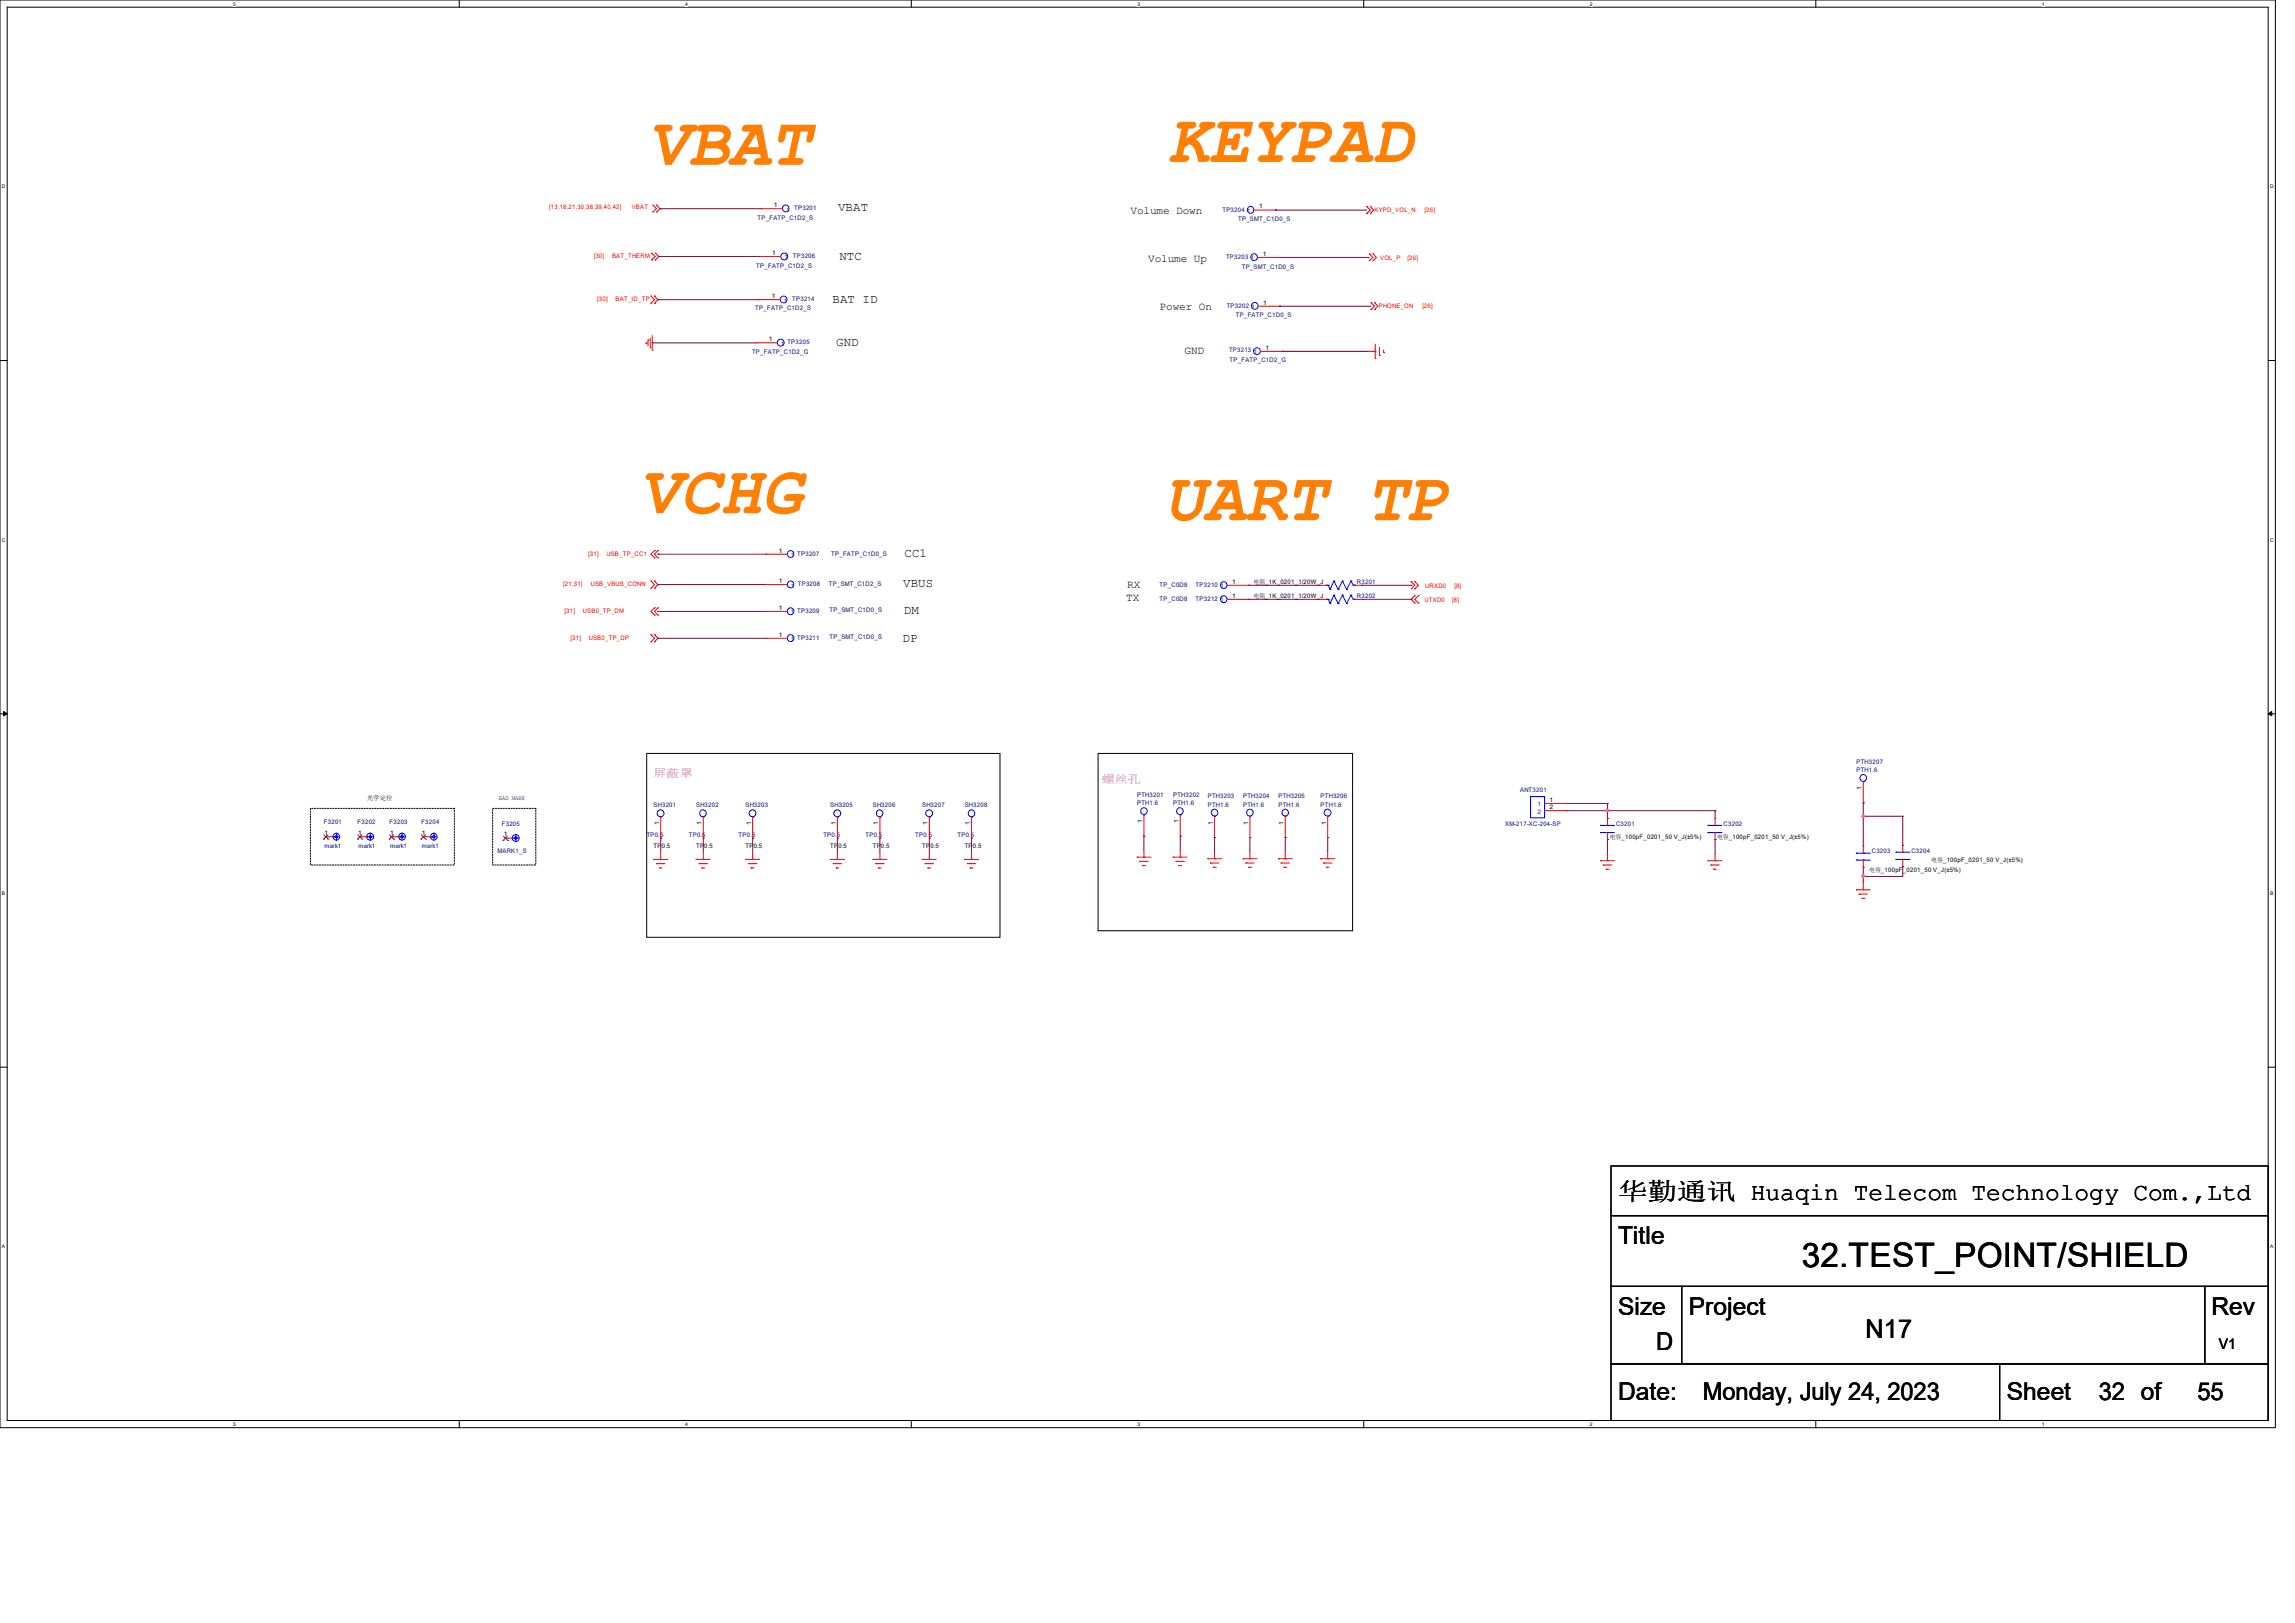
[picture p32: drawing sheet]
<svg xmlns="http://www.w3.org/2000/svg" width="297mm" height="210mm" viewBox="0 0 297 210" stroke-linecap="round" stroke-linejoin="round" font-family="sans-serif">
<defs><g id="words">
<g font-size="8.8" fill="#ff8000">
<text x="83.9" y="21.3">VBAT</text>
<text x="151.2" y="21">KEYPAD</text>
<text x="82.8" y="66.4">VCHG</text>
<text x="150.6" y="67.3">UART TP</text>
</g>
<text font-size="4.4" x="233.2" y="163.9">32.TEST_POINT/SHIELD</text>
<text font-size="3.3" x="241.4" y="173.1">N17</text>
<g font-size="3.2">
<text x="209.4" y="155.2">华勤通讯 Huaqin Telecom Technology Com.,Ltd</text>
<text x="209.4" y="161">Title</text>
<text x="209.4" y="170.2">Size</text>
<text x="218.6" y="170.2">Project</text>
<text x="286.2" y="170.2">Rev</text>
<text x="214.3" y="174.8">D</text>
<text x="209.4" y="181.1">Date:</text>
<text x="220.4" y="181.1">Monday, July 24, 2023</text>
<text x="259.7" y="181.1">Sheet</text>
<text x="271.6" y="181.1">32 of</text>
<text x="284.4" y="181.1">55</text>
</g>
<text font-size="1.9" x="287.2" y="174.5">V1</text>
<g font-size="1.6">
<text x="108.5" y="27.3">VBAT</text>
<text x="108.6" y="33.7">NTC</text>
<text x="107.7" y="39.2">BAT ID</text>
<text x="108.2" y="44.8">GND</text>
<text x="116.9" y="75.9">VBUS</text>
<text x="117.1" y="72.1">CC1</text>
<text x="116.8" y="83">DP</text>
<text x="117" y="79.5">DM</text>
</g>
<g font-size="1.4">
<text x="146.3" y="27.6">Volume Down</text>
<text x="148.6" y="33.9">Volume Up</text>
<text x="150.1" y="40.2">Power On</text>
<text x="153.3" y="45.8">GND</text>
<text x="145.8" y="77.7">TX</text>
<text x="145.9" y="76.1">RX</text>
</g>
<g font-size="1.4" fill="#f0f">
<text x="84.6" y="100.5">屏蔽罩</text>
<text x="142.6" y="101.3">螺丝孔</text>
</g>
<g font-size=".8" fill="#f00">
<text x="71.1" y="27.1">[13,18,21,30,38,39,40,42]</text>
<text x="81.7" y="27.1">VBAT</text>
<text x="177.9" y="27.5">KYPD_VOL_N</text>
<text x="184.4" y="27.5">[26]</text>
<text x="76.8" y="33.4">[30]</text>
<text x="79.2" y="33.4">BAT_THERM</text>
<text x="178.6" y="33.6">VOL_P</text>
<text x="182.2" y="33.6">[26]</text>
<text x="77.3" y="39">[30]</text>
<text x="79.7" y="39">BAT_ID_TP</text>
<text x="178.4" y="39.9">PHONE_ON</text>
<text x="184.1" y="39.9">[26]</text>
<text x="76.1" y="71.9">[31]</text>
<text x="78.5" y="71.9">USB_TP_CC1</text>
<text x="72.9" y="75.9">[21,31]</text>
<text x="76.5" y="75.9">USB_VBUS_CONN</text>
<text x="184.4" y="77.8">UTXD0</text>
<text x="184.5" y="76">URXD0</text>
<text x="187.9" y="77.8">[8]</text>
<text x="188.2" y="76">[8]</text>
<text x="73.1" y="79.3">[31]</text>
<text x="73.8" y="82.8">[31]</text>
<text x="75.4" y="79.3">USB0_TP_DM</text>
<text x="76.2" y="82.8">USB0_TP_DP</text>
</g>
<g font-size=".8" fill="#000080">
<text x="98" y="28.4">TP_FATP_C1D2_S</text>
<text x="102.8" y="27.2">TP3201</text>
<text x="158.2" y="27.4">TP3204</text>
<text x="160.2" y="28.7">TP_SMT_C1D0_S</text>
<text x="97.9" y="34.6">TP_FATP_C1D2_S</text>
<text x="102.6" y="33.4">TP3206</text>
<text x="158.7" y="33.5">TP3203</text>
<text x="160.7" y="34.8">TP_SMT_C1D0_S</text>
<text x="97.8" y="40.2">TP_FATP_C1D2_S</text>
<text x="102.5" y="39">TP3214</text>
<text x="158.8" y="39.8">TP3202</text>
<text x="159.9" y="41">TP_FATP_C1D0_S</text>
<text x="97.3" y="45.8">TP_FATP_C1D2_G</text>
<text x="101.9" y="44.5">TP3205</text>
<text x="159.1" y="45.6">TP3213</text>
<text x="159.1" y="46.9">TP_FATP_C1D2_G</text>
<text x="107.6" y="71.9">TP_FATP_C1D0_S</text>
<text x="107.3" y="75.9">TP_SMT_C1D2_S</text>
<text x="150.1" y="77.8">TP_C0D8</text>
<text x="150.1" y="75.9">TP_C0D8</text>
<text x="154.7" y="77.8">TP3212</text>
<text x="154.7" y="75.9">TP3210</text>
<text x="175.6" y="75.6">R3201</text>
<text x="175.6" y="77.4">R3202</text>
<text x="107.4" y="79.2">TP_SMT_C1D0_S</text>
<text x="107.4" y="82.7">TP_SMT_C1D0_S</text>
<text x="240.3" y="98.8">PTH3207</text>
<text x="240.3" y="99.9">PTH1.6</text>
<text x="41.9" y="106.7">F3201</text>
<text x="46.3" y="106.7">F3202</text>
<text x="50.4" y="106.7">F3203</text>
<text x="54.5" y="106.7">F3204</text>
<text x="64.9" y="106.9">F3205</text>
<text x="84.6" y="104.5">SH3201</text>
<text x="90.1" y="104.5">SH3202</text>
<text x="96.5" y="104.5">SH3203</text>
<text x="107.4" y="104.5">SH3205</text>
<text x="113" y="104.5">SH3206</text>
<text x="119.3" y="104.5">SH3207</text>
<text x="124.8" y="104.5">SH3208</text>
<text x="147.2" y="103.1">PTH3201</text>
<text x="147.2" y="104.2">PTH1.6</text>
<text x="151.8" y="103.1">PTH3202</text>
<text x="151.8" y="104.2">PTH1.6</text>
<text x="156.3" y="103.3">PTH3203</text>
<text x="156.3" y="104.4">PTH1.6</text>
<text x="160.9" y="103.3">PTH3204</text>
<text x="160.9" y="104.4">PTH1.6</text>
<text x="165.4" y="103.3">PTH3205</text>
<text x="165.4" y="104.4">PTH1.6</text>
<text x="170.9" y="103.3">PTH3206</text>
<text x="170.9" y="104.4">PTH1.6</text>
<text x="194.8" y="106.9">XM-217-XC-204-SP</text>
<text x="196.7" y="102.5">ANT3201</text>
<text x="209.1" y="106.8">C3201</text>
<text x="223.1" y="106.8">C3202</text>
<text x="42" y="109.7">mark1</text>
<text x="46.4" y="109.7">mark1</text>
<text x="50.5" y="109.7">mark1</text>
<text x="54.6" y="109.7">mark1</text>
<text x="64.4" y="110.4">MARK1_S</text>
<text x="83.7" y="108.3">TP0.5</text>
<text x="89.2" y="108.3">TP0.5</text>
<text x="95.6" y="108.3">TP0.5</text>
<text x="106.6" y="108.3">TP0.5</text>
<text x="112" y="108.3">TP0.5</text>
<text x="118.5" y="108.3">TP0.5</text>
<text x="123.9" y="108.3">TP0.5</text>
<text x="242.2" y="110.4">C3203</text>
<text x="247.4" y="110.3">C3204</text>
</g>
<g font-size=".8">
<text x="100.2" y="26.8">1</text>
<text x="162.9" y="27">1</text>
<text x="100" y="33">1</text>
<text x="163.4" y="33.1">1</text>
<text x="99.9" y="38.6">1</text>
<text x="163.5" y="39.4">1</text>
<text x="99.5" y="44.2">1</text>
<text x="163.8" y="45.3">1</text>
<text x="100.8" y="71.5">1</text>
<text x="100.8" y="75.4">1</text>
<text x="159.5" y="77.3">1</text>
<text x="159.5" y="75.5">1</text>
<text x="162.2" y="75.6">电阻_1K_0201_1/20W_J</text>
<text x="162.2" y="77.4">电阻_1K_0201_1/20W_J</text>
<text x="100.8" y="78.9">1</text>
<text x="100.8" y="82.4">1</text>
<text x="47.5" y="103.5">光学定位</text>
<text x="64.6" y="103.5">BAD MARK</text>
<text x="85.3" y="106.8" transform="rotate(-90 85.3 106.8)">1</text>
<text x="90.8" y="106.8" transform="rotate(-90 90.8 106.8)">1</text>
<text x="97.2" y="106.8" transform="rotate(-90 97.2 106.8)">1</text>
<text x="108.2" y="106.8" transform="rotate(-90 108.2 106.8)">1</text>
<text x="113.7" y="106.8" transform="rotate(-90 113.7 106.8)">1</text>
<text x="120.1" y="106.8" transform="rotate(-90 120.1 106.8)">1</text>
<text x="125.5" y="106.8" transform="rotate(-90 125.5 106.8)">1</text>
<text x="147.8" y="106.6" transform="rotate(-90 147.8 106.6)">1</text>
<text x="152.5" y="106.6" transform="rotate(-90 152.5 106.6)">1</text>
<text x="157" y="106.7" transform="rotate(-90 157 106.7)">1</text>
<text x="161.5" y="106.7" transform="rotate(-90 161.5 106.7)">1</text>
<text x="166.1" y="106.7" transform="rotate(-90 166.1 106.7)">1</text>
<text x="171.6" y="106.7" transform="rotate(-90 171.6 106.7)">1</text>
<text x="200.5" y="103.8">1</text>
<text x="200.5" y="104.7">2</text>
<text x="240.9" y="102.2" transform="rotate(-90 240.9 102.2)">1</text>
<text x="42" y="108.1">1</text>
<text x="46.4" y="108.1">1</text>
<text x="50.5" y="108.1">1</text>
<text x="54.6" y="108.1">1</text>
<text x="65.2" y="108.2">1</text>
<text x="84.6" y="109.7">TP0.5</text>
<text x="90.1" y="109.7">TP0.5</text>
<text x="96.5" y="109.7">TP0.5</text>
<text x="107.4" y="109.7">TP0.5</text>
<text x="113" y="109.7">TP0.5</text>
<text x="119.3" y="109.7">TP0.5</text>
<text x="124.8" y="109.7">TP0.5</text>
<text x="208.3" y="108.6">电容_100pF_0201_50 V_J(±5%)</text>
<text x="222.2" y="108.6">电容_100pF_0201_50 V_J(±5%)</text>
<text x="241.9" y="112.8">电容_100pF_0201_50 V_J(±5%)</text>
<text x="249.9" y="111.6">电容_100pF_0201_50 V_J(±5%)</text>
</g>
<g font-size=".8" fill="#004080">
<text x="101.7" y="27.4">1</text>
<text x="161.4" y="27.6">1</text>
<text x="101.5" y="33.6">1</text>
<text x="161.8" y="33.7">1</text>
<text x="101.4" y="39.2">1</text>
<text x="161.9" y="40">1</text>
<text x="101.1" y="44.7">1</text>
<text x="162.2" y="45.8">1</text>
<text x="102.4" y="76">1 TP3208</text>
<text x="102.4" y="72.1">1 TP3207</text>
<text x="157.9" y="77.9">1</text>
<text x="157.9" y="76.1">1</text>
<text x="102.4" y="79.5">1 TP3209</text>
<text x="102.4" y="83">1 TP3211</text>
<text x="199" y="104.3">1</text>
<text x="199" y="105.3">2</text>
</g>
<g font-size=".6">
<text x="30.2" y=".7">5</text>
<text x="88.7" y=".7">4</text>
<text x="147.2" y=".7">3</text>
<text x="205.7" y=".7">2</text>
<text x="264.2" y=".7">1</text>
<text x=".3" y="24.4">D</text>
<text x="293.8" y="24.4">D</text>
<text x=".3" y="70.1">C</text>
<text x="293.8" y="70.1">C</text>
<text x=".3" y="115.8">B</text>
<text x="293.8" y="115.8">B</text>
<text x=".3" y="161.5">A</text>
<text x="293.8" y="161.5">A</text>
<text x="30.2" y="184.5">5</text>
<text x="88.7" y="184.5">4</text>
<text x="147.2" y="184.5">3</text>
<text x="205.7" y="184.5">2</text>
<text x="264.2" y="184.5">1</text>
</g>
</g></defs>
<path d="M0 0h294.5v184.7h-294.5zM.9 .9h292.6v182.9h-292.6z" fill="none" stroke="#000" stroke-width=".13"/>
<g fill="#fff">
<path d="M30.2 .1h.3v.7h-.3z"/>
<path d="M30.2 183.9h.3v.8h-.3z"/>
</g>
<path d="M59.4 0v.9M59.4 183.8v.9" fill="none" stroke="#000" stroke-width=".13"/>
<g fill="#fff">
<path d="M88.7 .1h.3v.7h-.3z"/>
<path d="M88.7 183.9h.3v.8h-.3z"/>
</g>
<path d="M117.9 0v.9M117.9 183.8v.9" fill="none" stroke="#000" stroke-width=".13"/>
<g fill="#fff">
<path d="M147.2 .1h.3v.7h-.3z"/>
<path d="M147.2 183.9h.3v.8h-.3z"/>
</g>
<path d="M176.5 0v.9M176.5 183.8v.9" fill="none" stroke="#000" stroke-width=".13"/>
<g fill="#fff">
<path d="M205.7 .1h.4v.7h-.4z"/>
<path d="M205.7 183.9h.4v.8h-.4z"/>
</g>
<path d="M235 0v.9M235 183.8v.9" fill="none" stroke="#000" stroke-width=".13"/>
<g fill="#fff">
<path d="M264.2 .1h.4v.7h-.4z"/>
<path d="M264.2 183.9h.4v.8h-.4z"/>
<path d="M.3 23.8h.4v.7h-.4z"/>
<path d="M293.8 23.8h.5v.7h-.5z"/>
<path d="M.3 69.5h.4v.7h-.4z"/>
<path d="M293.8 69.5h.5v.7h-.5z"/>
</g>
<path d="M0 46.7h.9M293.5 46.7h1" fill="none" stroke="#000" stroke-width=".13"/>
<g fill="#fff">
<path d="M.3 115.2h.4v.8h-.4z"/>
<path d="M293.8 115.2h.4v.8h-.4z"/>
</g>
<path d="M0 92.4h.9M293.5 92.4h1" fill="none" stroke="#000" stroke-width=".13"/>
<path d="M.5 92.1l.4 .3-.4 .2zM293.5 92.4l.5-.3v.5z" fill="#000" stroke="#000" stroke-width=".13"/>
<g fill="#fff">
<path d="M.3 161h.3v.7h-.3z"/>
<path d="M293.8 161h.4v.7h-.4z"/>
</g>
<path d="M83.7 97.5h45.7v23.8h-45.7zM142.1 97.5h32.9v22.9h-32.9zM0 138.1h.9M293.5 138.1h1M208.5 157.3h85v9.2h-85zM208.5 150.9h85v6.4h-85zM208.5 166.5h9.1v10h-9.1zM208.5 176.5h50.3v7.3h-50.3zM217.6 166.5h67.7v10h-67.7zM258.8 176.5h34.7v7.3h-34.7zM285.3 166.5h8.2v10h-8.2z" fill="none" stroke="#000" stroke-width=".13"/>
<path d="M40.2 104.6h18.6v7.3h-18.6zM63.8 104.6h5.5v7.3h-5.5z" fill="none" stroke="#000" stroke-width=".13" stroke-dasharray=".2 .2"/>
<g fill="none" stroke="#f00" stroke-width=".13">
<path d="M84.2 38.3h.1M84.2 39.2h.1M84.2 38.3l.5 .5-.5 .4M84.3 32.8h.1M84.3 33.7h.1M84.3 32.8l.5 .4-.5 .5M84.5 26.5h.1M84.5 27.4h.1M84.5 26.5l.5 .5-.5 .4M84.7 39.2h.1M84.7 38.3h.1M84.7 38.3l.4 .5-.4 .4"/>
<path d="M84.8 33.7h.1M84.8 32.8h.1M84.8 32.8l.5 .4-.5 .5M85 27.4h.1M85 26.5h.1M85 26.5l.4 .5-.4 .4M98.2 38.8h.1M98.2 38.8h2.8M98.3 33.2h.1M98.3 33.2h2.7M98.5 27h.1M98.5 27h2.8"/>
<path d="M162.3 27.2h2.8M162.8 33.3h2.7M162.9 39.6h2.7M165.1 27.2h.1M165.5 33.3h.1M165.6 39.6h.1M176.9 27.6h.1M176.9 26.7h.1M176.9 26.7l.4 .5-.4 .4M177.2 33.7h.1M177.2 32.9h.1M177.2 32.9l.5 .4-.5 .4"/>
<path d="M177.3 27.6h.1M177.3 26.7h.1M177.3 26.7l.5 .5-.5 .4M177.4 39.2h.1M177.4 39.2l.5 .4-.5 .4M177.7 33.7h.1M177.7 32.9h.1M177.7 32.9l.4 .4-.4 .4M177.9 39.2h.1M177.9 39.2l.4 .4-.4 .4M83.6 44.4h.1M83.6 44.3v.1"/>
<path d="M83.9 44h.1M83.9 44v.7M84.2 45h.1M84.2 43.7v1.3M84.4 45.3h.1M84.4 43.4v1.9M97.9 44.4h.1M97.9 44.4h2.7M163.2 45.5h2.7M165.9 45.5h.1M177 45.5h1M177.4 40h.1"/>
<path d="M177.9 40h.1M178 45.5h.1M178 46.4h.1M178 44.5v1.9M178.5 46h.1M178.5 44.9v1.1M179.1 45.6h.1M179.1 45.3v.3M84.2 75.2h.1M84.2 76.1h.1M84.2 75.2l.5 .4-.5 .5M84.7 76.1h.1"/>
<path d="M84.7 75.2h.1M84.7 78.7h.1M84.7 79.6h.1M84.7 71.2h.1M84.7 72.2h.1M84.7 75.2l.4 .4-.4 .5M84.7 78.7l-.5 .4 .5 .5M84.7 71.2l-.5 .5 .5 .5M85.1 78.7h.1M85.1 79.6h.1M85.1 71.2h.1M85.1 72.2h.1"/>
<path d="M85.1 78.7l-.4 .4 .4 .5M85.1 71.2l-.4 .5 .4 .5M99.1 75.6h.1M99.1 79.1h.1M99.1 71.7h.1M99.1 75.6h2.8M99.1 79.1h2.8M99.1 71.7h2.8M158.8 77.6h2.8M158.8 75.7h2.8M161.6 77.6h.1M161.6 75.7h.1"/>
<path d="M170.7 75.7h.1M170.7 77.6h.1M170.7 77.6h1M170.7 75.7h1M175.3 77.6h.9M175.3 75.7h.9M176.2 75.7h.1M176.2 77.6h.1M182.6 75.3h.1M182.6 76.2h.1M182.6 75.3l.5 .4-.5 .5M183.1 75.3h.1"/>
<path d="M183.1 76.2h.1M183.1 78h.1M183.1 77.1h.1M183.1 75.3l.5 .4-.5 .5M183.1 77.1l-.5 .5 .5 .4M183.6 77.1h.1M183.6 78h.1M183.6 77.1l-.5 .5 .5 .4M84.2 82.1h.1M84.2 83.1h.1M84.2 82.1l.5 .5-.5 .5M84.7 83.1h.1"/>
<path d="M84.7 82.1h.1M84.7 82.1l.4 .5-.4 .5M99.1 82.6h.1M99.1 82.6h2.8M42.2 108.3h.1M42.2 108.3h.9M46.6 108.3h.1M46.6 108.3h.9M50.7 108.3h.1M50.7 108.3h.9M54.8 108.3h.1M54.8 108.3h.9"/>
<path d="M65.4 108.5h.1M65.4 108.5h.9M84.6 111.2h.1M84.6 111.2h1.8M85 111.8h.1M85 111.8h1.1M85.3 112.3h.1M85.3 112.3h.4M85.5 111.2h.1M85.5 108.5h.1M85.5 105.7v2.8M85.5 110.3v.9"/>
<path d="M90.1 111.2h.1M90.1 111.2h1.8M90.5 111.8h.1M90.5 111.8h1.1M90.8 112.3h.1M90.8 112.3h.4M91 111.2h.1M91 108.5h.1M91 105.7v2.8M91 110.3v.9M96.5 111.2h.1M96.5 111.2h1.8"/>
<path d="M96.9 111.8h.1M96.9 111.8h1.1M97.2 112.3h.1M97.2 112.3h.4M97.4 111.2h.1M97.4 108.5h.1M97.4 105.7v2.8M97.4 110.3v.9M107.4 111.2h.1M107.4 111.2h1.9M107.8 111.8h.1M107.8 111.8h1.1"/>
<path d="M108.2 112.3h.1M108.2 112.3h.3M108.4 111.2h.1M108.4 108.5h.1M108.4 105.7v2.8M108.4 110.3v.9M112.9 111.2h.1M112.9 111.2h1.9M113.3 111.8h.1M113.3 111.8h1.1M113.7 112.3h.1M113.7 112.3h.3"/>
<path d="M113.9 111.2h.1M113.9 108.5h.1M113.9 105.7v2.8M113.9 110.3v.9M119.3 111.2h.1M119.3 111.2h1.9M119.7 111.8h.1M119.7 111.8h1.1M120.1 112.3h.1M120.1 112.3h.3M120.3 111.2h.1M120.3 108.5h.1"/>
<path d="M120.3 105.7v2.8M120.3 110.3v.9M124.8 111.2h.1M124.8 111.2h1.9M125.2 111.8h.1M125.2 111.8h1.1M125.6 112.3h.1M125.6 112.3h.3M125.7 111.2h.1M125.7 108.5h.1M125.7 105.7v2.8M125.7 110.3v.9"/>
<path d="M147.2 110.9h.1M147.2 110.9h1.8M147.5 111.5h.1M147.5 111.5h1.1M147.9 112h.1M147.9 112h.4M148 110.9h.1M148 108.2h.1M148 105.5v2.7M148 110v.9M151.8 110.9h.1M151.8 110.9h1.8"/>
<path d="M152.2 111.5h.1M152.2 111.5h1.1M152.5 112h.1M152.5 112h.4M152.7 110.9h.1M152.7 108.2h.1M152.7 105.5v2.7M152.7 110v.9M156.3 111.1h.1M156.3 111.1h1.8M156.6 111.7h.1M156.6 111.7h1.1"/>
<path d="M157 112.2h.1M157 112.2h.4M157.2 111.1h.1M157.2 108.4h.1M157.2 105.6v2.8M157.2 110.2v.9M160.9 111.1h.1M160.9 111.1h1.8M161.2 111.7h.1M161.2 111.7h1.1M161.6 112.2h.1M161.6 112.2h.4"/>
<path d="M161.8 111.1h.1M161.8 108.4h.1M161.8 105.6v2.8M161.8 110.2v.9M165.4 111.1h.1M165.4 111.1h1.9M165.8 111.7h.1M165.8 111.7h1.1M166.2 112.2h.1M166.2 112.2h.3M166.3 111.1h.1M166.3 108.4h.1"/>
<path d="M166.3 105.6v2.8M166.3 110.2v.9M170.9 111.1h.1M170.9 111.1h1.9M171.3 111.7h.1M171.3 111.7h1.1M171.7 112.2h.1M171.7 112.2h.3M171.8 111.1h.1M171.8 108.4h.1M171.8 105.6v2.8M171.8 110.2v.9"/>
<path d="M199.9 104h2.7M199.9 104.9h2.7M202.6 104h.1M202.6 104.9h.1M207.1 111.4h.1M207.1 111.4h1.9M207.5 111.9h.1M207.5 111.9h1.1M207.9 112.5h.1M207.9 112.5h.3M208 111.4h.1M208 108.6h.1"/>
<path d="M208 105.9h.1M208 105.9v.9M208 107.7v.9M208 110.5v.9M221 111.4h.1M221 111.4h1.8M221.4 111.9h.1M221.4 111.9h1.1M221.7 112.5h.1M221.7 112.5h.4M222 111.4h.1M222 108.6h.1"/>
<path d="M222 105.9h.1M222 105.9v.9M222 107.7v.9M222 110.5v.9M240.2 115.1h.1M240.2 115.1h1.9M240.6 115.7h.1M240.6 115.7h1.1M241 116.2h.1M241 116.2h.3M241.1 115.1h.1M241.1 103.9h.1"/>
<path d="M241.1 112.2h.1M241.1 109.5h.1M241.1 101.1v2.8M241.1 109.5v.9M241.1 111.3v.9M241.1 114.2v.9M246.3 112.1h.1M246.3 109.4h.1M246.3 109.4v.9M246.3 111.2v.9"/>
</g>
<g fill="none" stroke="#00f" stroke-width=".13">
<path d="M171.7 75.7h.1M171.7 77.6h.1M171.7 75.7h.2M171.7 77.6h.2M171.9 75.7h.1M171.9 77.6h.1M171.9 75.7l.2 .6M171.9 77.6l.2 .5M172.1 76.3h.1M172.1 78.1h.1M172.6 75.2h.1M172.6 77h.1"/>
<path d="M172.6 75.2l-.5 1.1M172.6 75.2l.6 1.1M172.6 77l-.5 1.1M172.6 77l.6 1.1M173.2 76.3h.1M173.2 78.1h.1M173.7 75.2h.1M173.7 77h.1M173.7 75.2l-.5 1.1M173.7 75.2l.6 1.1M173.7 77l-.5 1.1M173.7 77l.6 1.1"/>
<path d="M174.3 76.3h.1M174.3 78.1h.1M174.8 75.2h.1M174.8 77h.1M174.8 75.2l-.5 1.1M174.8 75.2l.3 .5M174.8 77l-.5 1.1M174.8 77l.3 .6M175.1 75.7h.1M175.1 77.6h.1M175.1 75.7h.2M175.1 77.6h.2"/>
<path d="M175.3 75.7h.1M175.3 77.6h.1M43.1 108.3h.1M43.1 108.3h.9M43.4 108.2h.2v.2h-.2zM43.6 107.8h.1M43.6 107.8v1M47.5 108.3h.1M47.5 108.3h.9M47.8 108.2h.2v.2h-.2zM47.9 107.8h.1M47.9 107.8v1"/>
<path d="M51.6 108.3h.1M51.6 108.3h.9M51.9 108.2h.2v.2h-.2zM52 107.8h.1M52 107.8v1M55.7 108.3h.1M55.7 108.3h.9M56 108.2h.3v.2h-.3zM56.2 107.8h.1M56.2 107.8v1M66.3 108.5h.1M66.3 108.5h.9"/>
<path d="M66.6 108.3h.3v.2h-.3zM66.8 108h.1M66.8 108v.9M85.5 105.7h.1M91 105.7h.1M97.4 105.7h.1M108.4 105.7h.1M113.9 105.7h.1M120.3 105.7h.1M125.7 105.7h.1M148 105.5h.1M152.7 105.5h.1"/>
<path d="M157.2 105.6h.1M161.8 105.6h.1M166.3 105.6h.1M171.8 105.6h.1M198.1 103.1h1.8v2.7h-1.8zM207.1 107.7h.1M207.1 106.8h.1M207.1 107.7h1.9M207.1 106.8h1.9M208 107.7h.1M208 106.8h.1M221 107.7h.1"/>
<path d="M221 106.8h.1M221 107.7h1.8M221 106.8h1.8M222 107.7h.1M222 106.8h.1M240.2 111.3h.1M240.2 110.4h.1M240.2 111.3h1.9M240.2 110.4h1.9M241.1 101.1h.1M241.1 111.3h.1M241.1 110.4h.1"/>
<path d="M245.4 111.2h.1M245.4 110.3h.1M245.4 111.2h1.8M245.4 110.3h1.8M246.3 111.2h.1M246.3 110.3h.1"/>
<circle cx="101.4" cy="38.8" r=".44"/>
<circle cx="101.5" cy="33.2" r=".44"/>
<circle cx="101.7" cy="27" r=".43"/>
<circle cx="161.8" cy="27.2" r=".43"/>
<circle cx="162.3" cy="33.3" r=".43"/>
<circle cx="162.4" cy="39.6" r=".43"/>
<circle cx="101" cy="44.3" r=".44"/>
<circle cx="162.7" cy="45.4" r=".44"/>
<circle cx="102.3" cy="79.1" r=".43"/>
<circle cx="102.3" cy="75.6" r=".43"/>
<circle cx="102.3" cy="71.7" r=".43"/>
<circle cx="158.4" cy="77.5" r=".43"/>
<circle cx="158.4" cy="75.7" r=".43"/>
<circle cx="102.3" cy="82.6" r=".43"/>
<circle cx="43.5" cy="108.3" r=".43"/>
<circle cx="47.9" cy="108.3" r=".44"/>
<circle cx="52" cy="108.3" r=".43"/>
<circle cx="56.1" cy="108.3" r=".43"/>
<circle cx="66.7" cy="108.4" r=".44"/>
<circle cx="85.5" cy="105.2" r=".44"/>
<circle cx="91" cy="105.2" r=".43"/>
<circle cx="97.4" cy="105.2" r=".44"/>
<circle cx="108.4" cy="105.2" r=".44"/>
<circle cx="113.8" cy="105.2" r=".43"/>
<circle cx="120.2" cy="105.2" r=".44"/>
<circle cx="125.7" cy="105.2" r=".43"/>
<circle cx="148" cy="105" r=".43"/>
<circle cx="152.7" cy="105" r=".43"/>
<circle cx="157.2" cy="105.2" r=".43"/>
<circle cx="161.7" cy="105.2" r=".43"/>
<circle cx="166.3" cy="105.2" r=".43"/>
<circle cx="171.8" cy="105.2" r=".44"/>
<circle cx="241.1" cy="100.7" r=".43"/>
</g>
<g fill="none" stroke="#804000" stroke-width=".13">
<path d="M41.9 108.6h.1M41.9 108l.6 .6M42.4 108l-.5 .6M42.5 108.6h.1M46.3 108.6h.1M46.3 108l.6 .6M46.8 108l-.5 .6M46.9 108.6h.1M50.4 108.6h.1M50.4 108l.6 .6M50.9 108l-.5 .6M51 108.6h.1"/>
<path d="M54.5 108.6h.1M54.5 108l.6 .6M55 108l-.5 .6M55.1 108.6h.1M65.1 108.8h.1M65.2 108.2l.5 .6M65.7 108.2l-.6 .6M65.7 108.8h.1"/>
</g>
<g fill="none" stroke="#800040" stroke-width=".13">
<path d="M85.1 38.8h.1M85.1 38.8h13.1M85.3 33.2h.1M85.3 33.2h13M85.4 27h.1M85.4 27h13.1M165.1 27.2h.1M165.1 27.2h11.8M165.5 33.3h.1M165.5 33.3h11.7M165.6 39.6h.1M165.6 39.6h11.8"/>
<path d="M84.4 44.4h.1M84.4 44.4h13.5M165.9 45.5h.1M165.9 45.5h11.1M85.1 75.6h.1M85.1 79.1h.1M85.1 71.7h.1M85.1 75.6h14M85.1 79.1h14M85.1 71.7h14M161.6 75.7h.1M161.6 77.6h.1"/>
<path d="M161.6 75.7h9.1M161.6 77.6h9.1M176.2 75.7h6.4M176.2 77.6h6.4M182.6 75.7h.1M182.6 77.6h.1M85.1 82.6h.1M85.1 82.6h14M85.5 108.5h.1M85.5 108.5v1.8M91 108.5h.1M91 108.5v1.8"/>
<path d="M97.4 108.5h.1M97.4 108.5v1.8M108.4 108.5h.1M108.4 108.5v1.8M113.9 108.5h.1M113.9 108.5v1.8M120.3 108.5h.1M120.3 108.5v1.8M125.7 108.5h.1M125.7 108.5v1.8M148 108.2h.1M148 108.2v1.8"/>
<path d="M152.7 108.2h.1M152.7 108.2v1.8M157.2 108.4h.1M157.2 108.4v1.8M161.8 108.4h.1M161.8 108.4v1.8M166.3 108.4h.1M166.3 108.4v1.8M171.8 108.4h.1M171.8 108.4v1.8M202.6 104h5.4M202.6 104.9h19.4"/>
<path d="M208 104h.1M208 104.9h.1M208 105.9h.1M208 108.6h.1M208 104v1.9M208 108.6v1.9M222 104.9h.1M222 108.6h.1M222 104.9v1M222 108.6v1.9M241.1 103.9h.1M241.1 105.6h.1"/>
<path d="M241.1 112.2h.1M241.1 113.4h.1M241.1 103.9v5.6M241.1 112.2v2M241.1 105.6h5.2M246.3 105.6h.1M246.3 112.1h.1M246.3 105.6v3.8M246.3 112.1v1.3h-5.2"/>
</g>
<g fill="#f0f" stroke="#f0f" stroke-width=".13">
<circle cx="208" cy="104.9" r=".17"/>
<circle cx="241.1" cy="105.6" r=".17"/>
<circle cx="241.1" cy="113.4" r=".17"/>
</g>
<use href="#words"/>
</svg>
